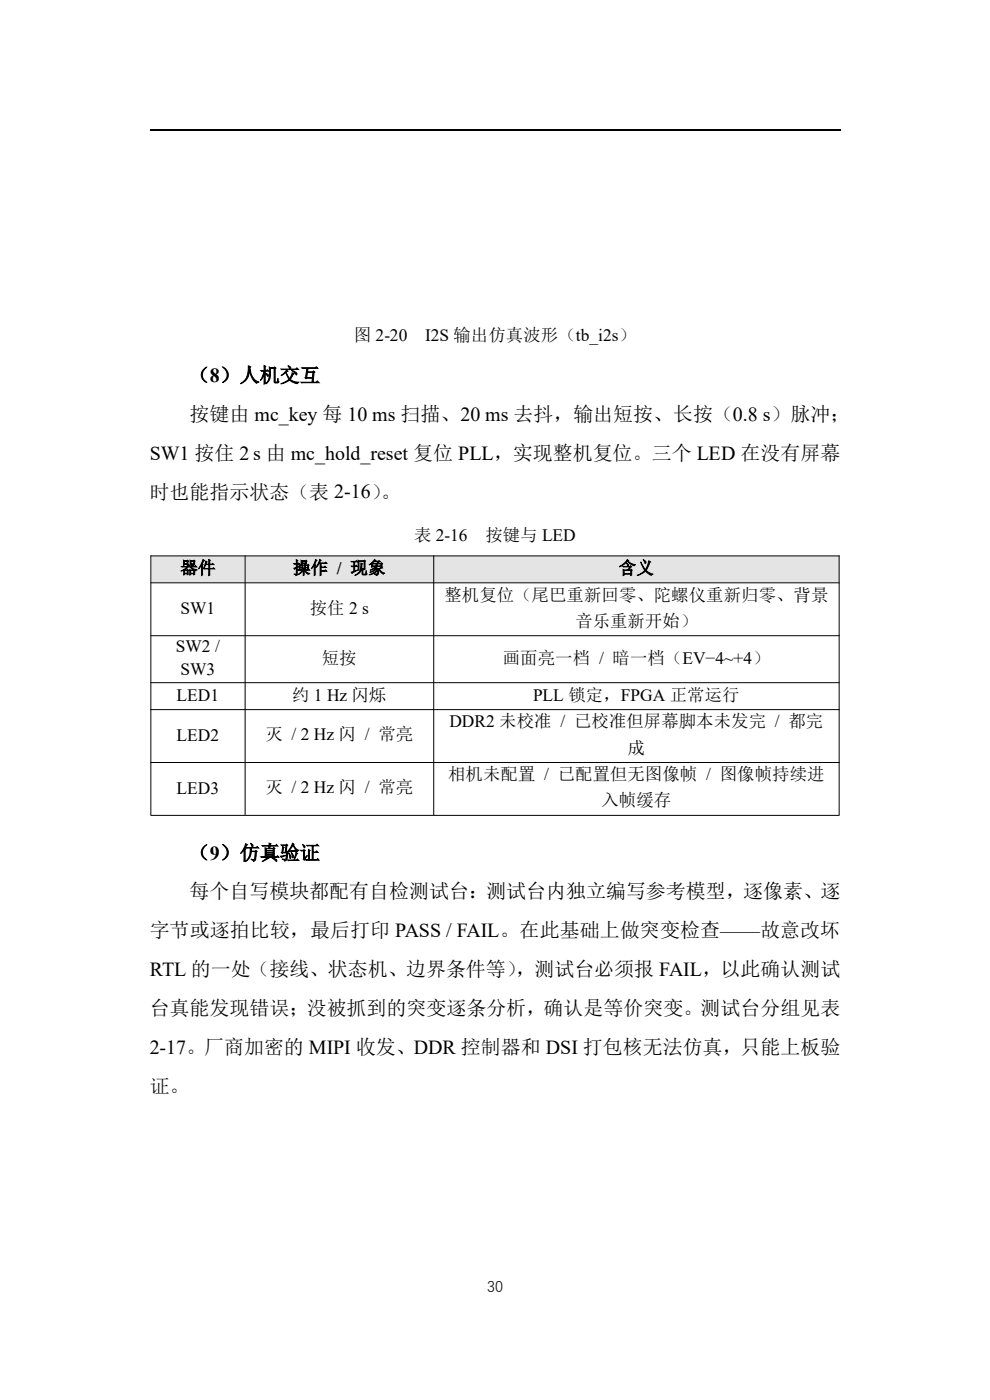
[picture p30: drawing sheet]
<svg xmlns="http://www.w3.org/2000/svg" width="210mm" height="297mm" viewBox="0 0 210 297" stroke-linecap="round" stroke-linejoin="round" font-family="sans-serif">
<defs><g id="words">
<g font-size="4.2">
<text x="40.3" y="81">（8）人机交互</text>
<text x="40.2" y="89.3">按键由 mc_key 每 10 ms 扫描、20 ms 去抖，输出短按、长按（0.8 s）脉冲；</text>
<text x="31.7" y="97.5">SW1 按住 2 s 由 mc_hold_reset 复位 PLL，实现整机复位。三个 LED 在没有屏幕</text>
<text x="31.7" y="105.8">时也能指示状态（表 2-16）</text>
<text x="80.8" y="105.8">。</text>
<text x="40.3" y="182.3">（9）仿真验证</text>
<text x="40.2" y="190.6">每个自写模块都配有自检测试台：测试台内独立编写参考模型，逐像素、逐</text>
<text x="31.7" y="198.8">字节或逐拍比较，最后打印 PASS / FAIL。在此基础上做突变检查——故意改坏</text>
<text x="31.7" y="207">RTL 的一处（接线、状态机、边界条件等）</text>
<text x="109.4" y="207.1">，测试台必须报 FAIL，以此确认测试</text>
<text x="31.7" y="215.3">台真能发现错误；没被抓到的突变逐条分析，确认是等价突变。测试台分组见表</text>
<text x="31.7" y="223.5">2-17。厂商加密的 MIPI 收发、DDR 控制器和 DSI 打包核无法仿真，只能上板验</text>
<text x="31.7" y="231.8">证。</text>
</g>
<g font-size="3.7">
<text x="75.1" y="72.4">图 2-20</text>
<text x="90.2" y="72.4">I2S 输出仿真波形（tb_i2s）</text>
<text x="87.8" y="114.8">表 2-16</text>
<text x="103" y="114.8">按键与 LED</text>
<text x="38.3" y="121.7">器件</text>
<text x="62.2" y="121.7">操作 / 现象</text>
<text x="131.3" y="121.7">含义</text>
<text x="38.3" y="130.2">SW1</text>
<text x="65.7" y="130.2">按住 2 s</text>
<text x="94.3" y="127.4">整机复位（尾巴重新回零、陀螺仪重新归零、背景</text>
<text x="122" y="132.9">音乐重新开始）</text>
<text x="37.3" y="138.4">SW2 /</text>
<text x="38.3" y="143.3">SW3</text>
<text x="68.3" y="140.8">短按</text>
<text x="106.7" y="140.8">画面亮一档 / 暗一档（EV−4~+4）</text>
<text x="37.5" y="148.7">LED1</text>
<text x="62" y="148.6">约 1 Hz 闪烁</text>
<text x="113.1" y="148.6">PLL 锁定，FPGA 正常运行</text>
<text x="95.3" y="154.3">DDR2 未校准 / 已校准但屏幕脚本未发完 / 都完</text>
<text x="37.5" y="157.2">LED2</text>
<text x="56.3" y="157.1">灭 / 2 Hz 闪 / 常亮</text>
<text x="133.1" y="159.9">成</text>
<text x="95.1" y="165.5">相机未配置 / 已配置但无图像帧 / 图像帧持续进</text>
<text x="37.5" y="168.4">LED3</text>
<text x="56.3" y="168.3">灭 / 2 Hz 闪 / 常亮</text>
<text x="127.6" y="171.1">入帧缓存</text>
</g>
<text font-size="3.2" x="103.3" y="274">30</text>
</g></defs>
<path d="M31.7 27.7h146.6" fill="none" stroke="#000" stroke-width=".25"/>
<g fill="#dce6f1">
<path d="M32 118h20v5.6h-20z" fill-rule="evenodd"/>
<path d="M52.1 118h39.9v5.6h-39.9z" fill-rule="evenodd"/>
<path d="M92.1 118h85.9v5.6h-85.9z" fill-rule="evenodd"/>
</g>
<path d="M31.9 117.9h146.2M32 117.8v55.1M52 117.8v55.1M92 117.8v55.1M178 117.8v55.1M31.9 123.6h146.2M31.9 134.9h146.2M31.9 144.8h146.2M31.9 150.5h146.2M31.9 161.8h146.2M31.9 173h146.2" fill="none" stroke="#000" stroke-width=".21"/>
<use href="#words"/>
</svg>
